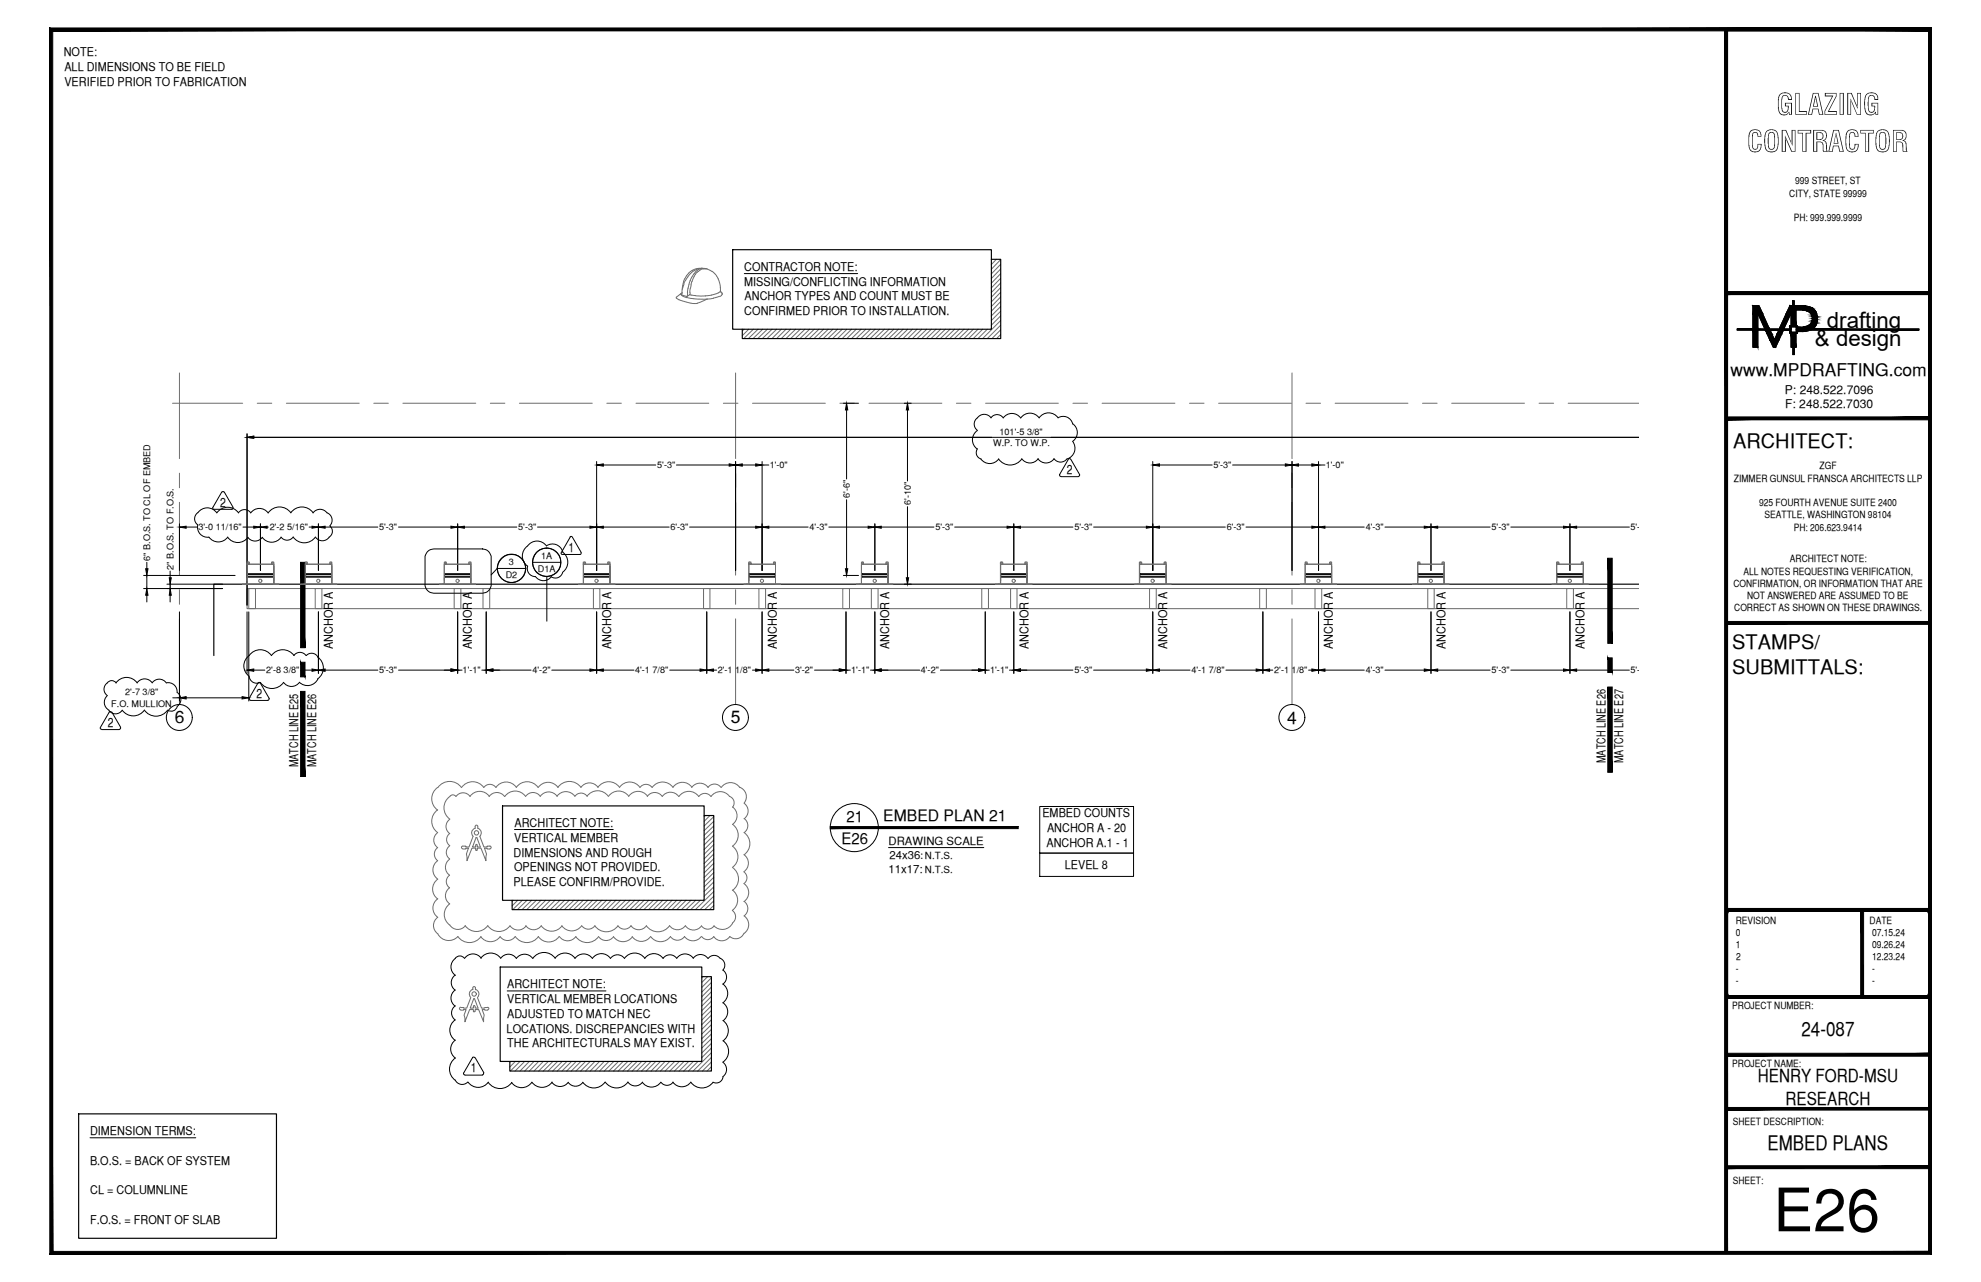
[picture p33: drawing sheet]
<svg xmlns="http://www.w3.org/2000/svg" width="432mm" height="279mm" viewBox="0 0 432 279" stroke-linecap="round" stroke-linejoin="round" font-family="sans-serif">
<defs><g id="words">
<text font-size="13.1" x="386.5" y="268.4">E26</text>
<g font-size="6.3">
<text x="387.2" y="25">GLAZING</text>
<text x="380.8" y="33.1">CONTRACTOR</text>
</g>
<g font-size="4.9">
<text x="398.2" y="71.5">drafting</text>
<text x="395.6" y="75.5">&amp; design</text>
</g>
<g font-size="4.4">
<text x="377.8" y="97.5">ARCHITECT:</text>
<text x="377.6" y="141.5">STAMPS/</text>
<text x="377.6" y="146.9">SUBMITTALS:</text>
<text x="392.7" y="225.8">24-087</text>
<text x="385.3" y="250.7">EMBED PLANS</text>
</g>
<g font-size="3.9">
<text x="383.2" y="235.9">HENRY FORD-MSU</text>
<text x="389.2" y="240.7">RESEARCH</text>
</g>
<g font-size="3.8">
<text x="377.2" y="82">www.MPDRAFTING.com</text>
<text x="38.1" y="157.7">6</text>
<text x="159.3" y="157.7">5</text>
<text x="280.5" y="157.7">4</text>
</g>
<g font-size="3.4">
<text x="184.5" y="179.1">21</text>
<text x="192.5" y="178.9">EMBED PLAN 21</text>
<text x="183.5" y="183.9">E26</text>
</g>
<g font-size="2.8">
<text x="232.5" y="103.3">2</text>
<text x="48" y="110.4">2</text>
<text x="123.9" y="120.3">1</text>
<text x="55.9" y="152">2</text>
<text x="23.5" y="158.4">2</text>
<text x="102.6" y="233.7">1</text>
</g>
<g font-size="2.6">
<text x="13.9" y="12.3">NOTE:</text>
<text x="14" y="15.5">ALL DIMENSIONS TO BE FIELD</text>
<text x="14" y="18.7">VERIFIED PRIOR TO FABRICATION</text>
<text x="162.2" y="59">CONTRACTOR NOTE:</text>
<text x="162.2" y="62.2">MISSING/CONFLICTING INFORMATION</text>
<text x="162.3" y="65.5">ANCHOR TYPES AND COUNT MUST BE</text>
<text x="162.2" y="68.7">CONFIRMED PRIOR TO INSTALLATION.</text>
<text x="389.1" y="85.8">P: 248.522.7096</text>
<text x="389.1" y="89">F: 248.522.7030</text>
<text x="72.6" y="141.4" transform="rotate(-90 72.6 141.4)">ANCHOR A</text>
<text x="102.9" y="141.4" transform="rotate(-90 102.9 141.4)">ANCHOR A</text>
<text x="133.2" y="141.4" transform="rotate(-90 133.2 141.4)">ANCHOR A</text>
<text x="169.3" y="141.4" transform="rotate(-90 169.3 141.4)">ANCHOR A</text>
<text x="193.8" y="141.4" transform="rotate(-90 193.8 141.4)">ANCHOR A</text>
<text x="224.2" y="141.4" transform="rotate(-90 224.2 141.4)">ANCHOR A</text>
<text x="254.4" y="141.4" transform="rotate(-90 254.4 141.4)">ANCHOR A</text>
<text x="290.5" y="141.4" transform="rotate(-90 290.5 141.4)">ANCHOR A</text>
<text x="315.1" y="141.4" transform="rotate(-90 315.1 141.4)">ANCHOR A</text>
<text x="345.4" y="141.4" transform="rotate(-90 345.4 141.4)">ANCHOR A</text>
<text x="65" y="167.2" transform="rotate(-90 65 167.2)">MATCH LINE E25</text>
<text x="68.9" y="167.2" transform="rotate(-90 68.9 167.2)">MATCH LINE E26</text>
<text x="349.9" y="166.3" transform="rotate(-90 349.9 166.3)">MATCH LINE E26</text>
<text x="353.8" y="166.3" transform="rotate(-90 353.8 166.3)">MATCH LINE E27</text>
<text x="227.2" y="178.1">EMBED COUNTS</text>
<text x="112.1" y="183.5">VERTICAL MEMBER</text>
<text x="112.1" y="180.2">ARCHITECT NOTE:</text>
<text x="228.1" y="184.6">ANCHOR A.1 - 1</text>
<text x="228.2" y="181.4">ANCHOR A - 20</text>
<text x="112" y="186.7">DIMENSIONS AND ROUGH</text>
<text x="112.1" y="189.9">OPENINGS NOT PROVIDED.</text>
<text x="232.1" y="189.4">LEVEL 8</text>
<text x="112" y="193.2">PLEASE CONFIRM/PROVIDE.</text>
<text x="110.6" y="215.3">ARCHITECT NOTE:</text>
<text x="110.6" y="218.6">VERTICAL MEMBER LOCATIONS</text>
<text x="110.6" y="221.8">ADJUSTED TO MATCH NEC</text>
<text x="110.4" y="225">LOCATIONS. DISCREPANCIES WITH</text>
<text x="110.6" y="228.3">THE ARCHITECTURALS MAY EXIST.</text>
<text x="19.6" y="247.3">DIMENSION TERMS:</text>
<text x="19.6" y="253.8">B.O.S. = BACK OF SYSTEM</text>
<text x="19.7" y="260.2">CL = COLUMNLINE</text>
<text x="19.6" y="266.7">F.O.S. = FRONT OF SLAB</text>
</g>
<g font-size="2.5">
<text x="193.7" y="184.1">DRAWING SCALE</text>
<text x="193.7" y="190.2">11x17:</text>
<text x="193.9" y="187.1">24x36:</text>
</g>
<g font-size="2.2">
<text x="391.3" y="40.2">999 STREET, ST</text>
<text x="390" y="42.9">CITY, STATE 99999</text>
<text x="391" y="48.2">PH: 999.999.9999</text>
<text x="378" y="105">ZIMMER GUNSUL FRANSCA ARCHITECTS LLP</text>
<text x="396.6" y="102.3">ZGF</text>
<text x="383.4" y="110.3">925 FOURTH AVENUE SUITE 2400</text>
<text x="384.6" y="113">SEATTLE, WASHINGTON 98104</text>
<text x="391" y="115.6">PH: 206.623.9414</text>
<text x="380" y="125.2">ALL NOTES REQUESTING VERIFICATION,</text>
<text x="390.1" y="122.6">ARCHITECT NOTE:</text>
<text x="377.8" y="127.9">CONFIRMATION, OR INFORMATION THAT ARE</text>
<text x="380.8" y="130.6">NOT ANSWERED ARE ASSUMED TO BE</text>
<text x="378" y="133.2">CORRECT AS SHOWN ON THESE DRAWINGS.</text>
<text x="378.3" y="201.3">REVISION</text>
<text x="378.4" y="204">0</text>
<text x="407.5" y="201.3">DATE</text>
<text x="408" y="204">07.15.24</text>
<text x="378.3" y="206.6">1</text>
<text x="378.5" y="209.2">2</text>
<text x="408" y="206.6">09.26.24</text>
<text x="408" y="209.2">12.23.24</text>
<text x="378.4" y="211.9">-</text>
<text x="378.4" y="214.5">-</text>
<text x="408" y="211.9">-</text>
<text x="408" y="214.5">-</text>
<text x="377.6" y="219.9">PROJECT NUMBER:</text>
<text x="377.6" y="232.5">PROJECT NAME:</text>
<text x="377.7" y="245.2">SHEET DESCRIPTION:</text>
<text x="377.7" y="257.9">SHEET:</text>
</g>
<g font-size="2.1">
<text x="201.6" y="187.3">N.T.S.</text>
<text x="201.6" y="190.2">N.T.S.</text>
</g>
<g font-size="2">
<text x="217.9" y="94.8">101'-5 3/8&quot;</text>
<text x="216.5" y="97.2">W.P. TO W.P.</text>
<text x="143.3" y="102">5'-3&quot;</text>
<text x="167.8" y="102">1'-0&quot;</text>
<text x="264.5" y="102">5'-3&quot;</text>
<text x="289" y="102">1'-0&quot;</text>
<text x="185.2" y="108.6" transform="rotate(-90 185.2 108.6)">6'-6&quot;</text>
<text x="198.5" y="110.1" transform="rotate(-90 198.5 110.1)">6'-10&quot;</text>
<text x="43.2" y="115.6">3'-0 11/16&quot;</text>
<text x="58.8" y="115.6">2'-2 5/16&quot;</text>
<text x="82.6" y="115.6">5'-3&quot;</text>
<text x="113" y="115.6">5'-3&quot;</text>
<text x="146.1" y="115.6">6'-3&quot;</text>
<text x="176.5" y="115.6">4'-3&quot;</text>
<text x="203.9" y="115.6">5'-3&quot;</text>
<text x="234.2" y="115.6">5'-3&quot;</text>
<text x="267.4" y="115.6">6'-3&quot;</text>
<text x="297.7" y="115.6">4'-3&quot;</text>
<text x="325.1" y="115.6">5'-3&quot;</text>
<text x="355.4" y="115.6">5'-3&quot;</text>
<text x="32.7" y="122.2" transform="rotate(-90 32.7 122.2)">6&quot; B.O.S. TO CL OF EMBED</text>
<text x="37.8" y="124.1" transform="rotate(-90 37.8 124.1)">2&quot; B.O.S. TO F.O.S.</text>
<text x="110.9" y="123.1">3</text>
<text x="117.2" y="124.7">D1A</text>
<text x="118" y="121.7">1A</text>
<text x="110.2" y="126">D2</text>
<text x="58" y="146.7">2'-8 3/8&quot;</text>
<text x="82.6" y="146.7">5'-3&quot;</text>
<text x="100.8" y="146.7">1'-1&quot;</text>
<text x="116.1" y="146.7">4'-2&quot;</text>
<text x="138.4" y="146.7">4'-1 7/8&quot;</text>
<text x="156.5" y="146.7">2'-1 1/8&quot;</text>
<text x="173.3" y="146.7">3'-2&quot;</text>
<text x="185.5" y="146.7">1'-1&quot;</text>
<text x="200.7" y="146.7">4'-2&quot;</text>
<text x="215.8" y="146.7">1'-1&quot;</text>
<text x="234.2" y="146.7">5'-3&quot;</text>
<text x="259.7" y="146.7">4'-1 7/8&quot;</text>
<text x="277.7" y="146.7">2'-1 1/8&quot;</text>
<text x="297.7" y="146.7">4'-3&quot;</text>
<text x="325.1" y="146.7">5'-3&quot;</text>
<text x="355.4" y="146.7">5'-3&quot;</text>
<text x="24.3" y="154">F.O. MULLION</text>
<text x="27.3" y="151.6">2'-7 3/8&quot;</text>
</g>
</g></defs>
<!-- layer: GRID LINES -->
<g fill="none" stroke="#6c6c6c" stroke-width=".22">
<path d="M37.6 87.9h15.3M39.1 81.3v18.6M56.1 87.9h3.1M62.4 87.9h15.9M81.5 87.9h3.1M87.8 87.9h15.9M106.9 87.9h3.1M113.2 87.9h15.9M132.3 87.9h3.1M138.6 87.9h15.9M157.7 87.9h3.1M160.3 81.3v18.6"/>
<path d="M164 87.9h15.9M183.1 87.9h3.1M189.4 87.9h15.9M208.5 87.9h3.1M214.8 87.9h15.9M233.9 87.9h3.1M240.2 87.9h15.9M259.3 87.9h3.1M265.6 87.9h15.9M281.6 81.3v18.6M284.7 87.9h3.1M291 87.9h15.9"/>
<path d="M310.1 87.9h3.1M316.4 87.9h15.9M335.5 87.9h3.1M341.8 87.9h15.5M39.1 103.1v3.2M39.1 109.5v15.8M160.3 103.1v3.2M160.3 109.5v15.8M281.6 103.1v3.2M281.6 109.5v15.8M39.1 128.5v3.2M39.1 134.9v18.6"/>
<path d="M160.3 128.5v3.2M160.3 134.9v18.6M281.6 128.5v3.2M281.6 134.9v18.6"/>
</g>
<!-- layer: HEAVY_2 -->
<path d="M159.7 54.4h56.4v17.4h-56.4zM216.1 56.5h2v17.3h-56.3v-2M357.3 127.3h-310.7v15.6M109.5 175.6h44v20.6h-44zM153.5 177.7h2.1v20.5h-44v-2M109 210.8h44v20.5h-44zM153 212.9h2.1v20.5h-44v-2.1M17.1 242.8h43.2v27.1h-43.2z" fill="none" stroke="#000" stroke-width=".25"/>
<!-- layer: SURROUNDING CONDITIONS -->
<g fill="none" stroke="#6c6c6c" stroke-width=".22">
<path d="M53.4 127.3h.4v-4.8h.6v.4h-.6h5.9h-.5v-.4h.5v4.8h1.1h-8h1M53.9 125.9v.7M54.1 122.7h.1M54.2 128.3h1.5v4.4h-1.5zM59.4 122.7h.1M59.7 123.3v4h-5.8v-4.3h5.8v4.3M59.7 125.9v.7M66 127.3h.5v-4.8h.5v.4h-.5h5.8h-.4v-.4h.4v4.8h1.1h-7.9h1M66.5 125.9v.7M66.7 122.7h.1M68.7 128.3h1.5v4.4h-1.5zM72.1 122.7h.1"/>
<path d="M72.3 123.3v4h-5.8v-4.3h5.8v4.3M72.3 125.9v.7M96.4 127.3h.4v-4.8h.5v.4h-.5h5.9h-.5v-.4h.5v4.8h1h-7.9h1M96.8 125.9v.7M97.1 122.7h.1M99 128.3h1.5v4.4h-1.5zM102.4 122.7h.1M102.6 123.3v4h-5.8v-4.3h5.8v4.3M102.6 125.9v.7M105.3 128.3h1.4v4.4h-1.4zM126.7 127.3h.4v-4.8h.5v.4h-.5h5.9h-.5v-.4h.5v4.8h1h-7.9h1M127.2 125.9v.7"/>
<path d="M127.4 122.7h.1M129.3 128.3h1.4v4.4h-1.4zM132.7 122.7h.1M133 123.3v4h-5.8v-4.3h5.8v4.3M133 125.9v.7M153.4 128.3h1.3v4.4h-1.3zM162.8 127.3h.4v-4.8h.5v.4h-.5h5.8h-.4v-.4h.4v4.8h1.1h-7.9h1M163.3 125.9v.7M163.4 122.7h.1M165.4 128.3h1.5v4.4h-1.5zM168.8 122.7h.1M169 123.3v4h-5.7v-4.3h5.7v4.3"/>
<path d="M169 125.9v.7M183.7 128.3h1.5v4.4h-1.5zM187.3 127.3h.5v-4.8h.4v.4h-.4h5.8h-.5v-.4h.5v4.8h1h-7.9h1.1M187.8 125.9v.7M188 122.7h.1M189.9 128.3h1.5v4.4h-1.5zM193.4 122.7h.1M193.5 123.3v4h-5.7v-4.3h5.7v4.3M193.5 125.9v.7M214 128.3h1.5v4.4h-1.5zM217.6 127.3h.5v-4.8h.5v.4h-.5h5.8h-.5v-.4h.5v4.8h1.1h-8h1.1M218.1 125.9v.7"/>
<path d="M218.3 122.7h.1M220.3 128.3h1.4v4.4h-1.4zM223.6 122.7h.1M223.8 123.3v4h-5.7v-4.3h5.7v4.3M223.8 125.9v.7M247.9 127.3h.4v-4.8h.6v.4h-.6h5.9h-.5v-.4h.5v4.8h1.1h-8h1M248.4 125.9v.7M248.6 122.7h.1M250.6 128.3h1.4v4.4h-1.4zM254 122.7h.1M254.2 123.3v4h-5.8v-4.3h5.8v4.3M254.2 125.9v.7"/>
<path d="M274.6 128.3h1.4v4.4h-1.4zM284 127.3h.5v-4.8h.4v.4h-.4h5.8h-.5v-.4h.5v4.8h1h-7.9h1.1M284.5 125.9v.7M284.7 122.7h.1M286.6 128.3h1.5v4.4h-1.5zM290.1 122.7h.1M290.3 123.3v4h-5.8v-4.3h5.8v4.3M290.3 125.9v.7M308.5 127.3h.5v-4.8h.5v.4h-.5h5.8h-.5v-.4h.5v4.8h1h-7.9h1.1M309.1 125.9v.7M309.2 122.7h.1M311.2 128.3h1.4v4.4h-1.4z"/>
<path d="M314.6 122.7h.1M314.8 123.3v4h-5.7v-4.3h5.7v4.3M314.8 125.9v.7M338.8 127.3h.5v-4.8h.5v.4h-.5h5.8h-.4v-.4h.4v4.8h1.1h-7.9h1M339.3 125.9v.7M339.5 122.7h.1M341.5 128.3h1.5v4.4h-1.5zM344.9 122.7h.1M345.1 123.3v4h-5.8v-4.3h5.8v4.3M345.1 125.9v.7M357.3 128.3h-303.5v4.4h303.5M95.4 176.5a3 3 0 0 0 0 4.9 2.03 2.03 0 0 0 0 3.3 1.76 1.76 0 0 0 0 2.9 2.45 2.45 0 0 0 0 4 2.68 2.68 0 0 0 0 4.3"/>
<path d="M95.4 171.6a3 3 0 0 0 0 5M98 178.6a1.87 1.87 0 0 0 0 3.1M99.4 173.6l-.7-.4a3 3 0 0 0-.6 5.3M106.6 173.6a2.06 2.06 0 0 1 3.4 0M106.7 173.6a2.57 2.57 0 0 0-4.3 0 1.87 1.87 0 0 0-3 0M108.1 171.6a1.62 1.62 0 0 0-2.7 0 2.95 2.95 0 0 0-4.8 0 3.2 3.2 0 0 0-5.2 0M108.1 171.6a2.68 2.68 0 0 1 4.4 0 2.89 2.89 0 0 1 4.8 0M110 173.6a2.76 2.76 0 0 1 4.6 0M114.6 173.5a1.93 1.93 0 0 1 3.2 .1 2.25 2.25 0 0 1 3.6 0M117.3 171.6a2.64 2.64 0 0 1 4.3 0M121.4 173.5a2.38 2.38 0 0 1 3.9 0M125.3 173.5a1.62 1.62 0 0 1 2.7 0"/>
<path d="M128 173.5a2.83 2.83 0 0 1 4.6 0M130.3 171.6a2.25 2.25 0 0 0-3.7 0 3.1 3.1 0 0 0-5 0M139.5 171.6a2.7 2.7 0 0 0-4.5 0 2.9 2.9 0 0 0-4.7 0M139.5 171.6a1.62 1.62 0 0 1 2.6 0M141.1 173.6a2 2 0 0 1 3.3 0M141.2 173.5a2.51 2.51 0 0 0-4.2 0 2.7 2.7 0 0 0-4.4 .1M142.2 171.6a2.76 2.76 0 0 1 4.5 0M144.4 173.6a2.19 2.19 0 0 1 3.5 0M146.7 171.6a2.51 2.51 0 0 1 4.1 0M148 173.6a2.63 2.63 0 0 1 4.3 0 1.62 1.62 0 0 1 2.7 0M150.8 171.6a2.19 2.19 0 0 1 3.6 0M154.3 171.6a1.75 1.75 0 0 1 2.9 0"/>
<path d="M155 173.6a2.46 2.46 0 0 1 4 0 1.49 1.49 0 0 1 .7 2.3M157.2 171.6a2.44 2.44 0 0 1 4 0M159.7 175.9a2.31 2.31 0 0 1 0 3.8 2.88 2.88 0 0 1-.1 4.7 2.83 2.83 0 0 1 0 4.6M161.2 171.6a2.19 2.19 0 0 1 1 3.4M162.2 175.1a2.06 2.06 0 0 1 0 3.3M162.2 178.4a1.87 1.87 0 0 1 0 3.1M95.4 195.9a2.44 2.44 0 0 0 0 4M95.4 199.9a2.19 2.19 0 0 0 0 3.6M98 187.3a2.13 2.13 0 0 0 0 3.5 1.67 1.67 0 0 0 0 2.7 2.12 2.12 0 0 0 0 3.5M98 184.3a1.75 1.75 0 0 0 0 2.9M98 181.6a1.62 1.62 0 0 0 0 2.7M98 197a2.83 2.83 0 0 0 0 4.6 2.07 2.07 0 0 0 3.4 .2"/>
<path d="M159.6 194a2.72 2.72 0 0 1 0 4.4 1.68 1.68 0 0 1 0 2.8M159.7 189.1a3 3 0 0 1 0 4.9M162.2 190a1.59 1.59 0 0 1 0 2.6 2.38 2.38 0 0 1 0 3.9M162.2 196.4a1.94 1.94 0 0 1 0 3.2M162.2 181.4a2.93 2.93 0 0 1 0 4.9 2.25 2.25 0 0 1 0 3.7M162.2 199.6a2.32 2.32 0 0 1 0 3.8M95.4 203.5a2.7 2.7 0 0 0 4.4 .6 3.1 3.1 0 0 0 5.1 0M101.4 201.7a3 3 0 0 0 4.9 0 2.94 2.94 0 0 0 4.9 .1M111.2 201.8a2.13 2.13 0 0 0 3.5 0M114.6 201.7a2.06 2.06 0 0 0 3.4 0M117.3 204.1a2.76 2.76 0 0 0 4.6 0M117.4 204.1a3.1 3.1 0 0 1-5.1 0 2.01 2.01 0 0 1-3.3 0 2.57 2.57 0 0 1-4.2 0"/>
<path d="M118 201.8a2.76 2.76 0 0 0 4.5 0M121.9 204.1a2.19 2.19 0 0 0 3.6 0M129.7 201.8a3.1 3.1 0 0 0 5 0M129.7 201.8a1.78 1.78 0 0 1-2.9 0 2.64 2.64 0 0 1-4.3 0M133.7 204.2a2.51 2.51 0 0 0 4.1 0M133.8 204.1a2.03 2.03 0 0 1-3.3 0 3 3 0 0 1-5 0M137.8 204.1a2.44 2.44 0 0 0 4 0M140.9 201.8a3.1 3.1 0 0 0 5 0M140.9 201.7a2.06 2.06 0 0 1-3.4 .1 1.75 1.75 0 0 1-2.8 0M141.8 204.1a2.64 2.64 0 0 0 4.3 0 1.86 1.86 0 0 0 3.1 0M145.9 201.7a2.13 2.13 0 0 0 3.5 0M149.2 204.1a2.25 2.25 0 0 0 3.7 0"/>
<path d="M152.9 204.1a1.62 1.62 0 0 0 2.7 0M155.6 204.1a2.13 2.13 0 0 0 3.5 0M159.7 201.2a2.49 2.49 0 0 1-4 .6 1.67 1.67 0 0 1-2.8 0 2.13 2.13 0 0 1-3.5 0M162.2 203.4a1.94 1.94 0 0 1-3.1 .7"/>
<circle cx="56.7" cy="126.6" r=".35"/>
<circle cx="69.4" cy="126.6" r=".35"/>
<circle cx="99.7" cy="126.6" r=".35"/>
<circle cx="130" cy="126.6" r=".35"/>
<circle cx="166.1" cy="126.6" r=".35"/>
<circle cx="190.7" cy="126.6" r=".35"/>
<circle cx="220.9" cy="126.6" r=".35"/>
<circle cx="251.2" cy="126.6" r=".35"/>
<circle cx="287.4" cy="126.6" r=".35"/>
<circle cx="311.9" cy="126.6" r=".35"/>
<circle cx="342.2" cy="126.6" r=".35"/>
</g>
<!-- layer: DIM -->
<g fill="none" stroke="#000" stroke-width=".22">
<path d="M53.8 94.6v37.3M55.3 95.3h302M183.8 87.9h3.3M184.5 89.3v15.1M197.1 87.9h1.5M197.8 89.3v15.5M39.1 114.2v10.1M40.6 114.9h2.3M53 114.9h2.3M56.8 114.2v10.1M58.2 114.9h.3M67.4 114.9h.6"/>
<path d="M69.4 114.2v10.1M70.9 114.9h11.5M86.9 114.9h11.4M99.8 114.2v10.1M101.2 114.9h11.4M117.2 114.9h11.4M130 100.6v23.7M131.5 101.3h11.4M131.5 114.9h14.4M147.4 101.3h11.5M150.3 114.9h14.4M160.3 100.6v23.7"/>
<path d="M161.8 101.3h2.9M166.1 100.6v23.7M166.1 101.3h1.5M167.6 114.9h8.5M180.7 114.9h8.5M184.5 108.9v15.1M190.7 114.2v10.1M192.1 114.9h11.5M197.8 110.4v15.5M208.1 114.9h11.4M221 114.2v10.1M222.4 114.9h11.5"/>
<path d="M238.4 114.9h11.5M251.3 100.6v23.7M252.7 101.3h11.5M252.7 114.9h14.4M268.7 101.3h11.5M271.6 114.9h14.3M281.6 100.6v23.7M283 101.3h2.9M287.4 100.6v23.7M287.4 101.3h1.4M288.8 114.9h8.6M301.9 114.9h8.6"/>
<path d="M311.9 114.2v10.1M313.4 114.9h11.4M329.3 114.9h11.5M342.2 114.2v10.1M343.7 114.9h11.5M31.3 128.3h17.2M31.3 125.4h19.9M32 122.6v1.4M32 125.4v2.9M32 129.7v1.5M36.4 127.3h12.1M37.1 124.5v1.4"/>
<path d="M37.1 127.3v1M37.1 129.7v1.5M39.1 133.3v19.5M53.8 133.3v13.4M54.2 133.3v19.5M69.4 133.3v13.4M99.8 133.3v13.4M106 133.3v13.4M130 133.3v13.4M154.1 133.3v13.4M166.1 133.3v13.4M183.8 125.4h3.3"/>
<path d="M184.4 133.3v13.4M190.7 133.3v13.4M197.1 127.3h1.5M214.8 133.3v13.4M221 133.3v13.4M251.3 133.3v13.4M275.3 133.3v13.4M287.4 133.3v13.4M311.9 133.3v13.4M342.2 133.3v13.4M37.7 152.1h1.4M40.6 152.1h12.2"/>
<path d="M55.3 146h2.4M65.5 146h2.5M70.9 146h11.5M86.9 146h11.4M99.8 146h.9M105 146h1M107.4 146h8.4M120.3 146h8.3M131.5 146h6.7M146 146h6.6M155.5 146h.7M164 146h.7"/>
<path d="M167.6 146h5.4M177.5 146h5.4M184.4 146h1M189.7 146h1M192.1 146h8.4M205 146h8.3M214.8 146h.8M220 146h1M222.4 146h11.5M238.4 146h11.5M252.7 146h6.7M267.2 146h6.6"/>
<path d="M276.7 146h.7M285.2 146h.7M288.8 146h8.6M301.9 146h8.6M313.4 146h11.4M329.3 146h11.5M343.7 146h11.5"/>
</g>
<g fill="#000" stroke="#000" stroke-width=".22">
<path d="M53.8 95.3l1.5-.2v.4zM184.5 87.9l.3 1.4h-.5zM197.8 87.9l.3 1.4h-.6zM39.1 114.9l1.5-.2v.4zM55.3 114.7l1.5 .2-1.5 .2zM56.8 114.9l1.4-.2v.4zM68 114.7l1.4 .2-1.4 .2zM69.4 114.9l1.5-.2v.4zM98.3 114.7l1.5 .2-1.5 .2zM99.8 114.9l1.4-.2v.4zM128.6 114.7l1.4 .2-1.4 .2zM130 101.3l1.5-.2v.5z"/>
<path d="M130 114.9l1.5-.2v.4zM158.9 101.1l1.4 .2-1.4 .3zM160.3 101.3l1.5-.2v.5zM164.7 101.1l1.4 .2-1.4 .3zM164.7 114.7l1.4 .2-1.4 .2zM166.1 114.9l1.5-.2v.4zM189.2 114.7l1.5 .2-1.5 .2zM190.7 114.9l1.4-.2v.4zM219.5 114.7l1.5 .2-1.5 .2zM221 114.9l1.4-.2v.4zM249.9 114.7l1.4 .2-1.4 .2zM251.3 101.3l1.4-.2v.5z"/>
<path d="M251.3 114.9l1.4-.2v.4zM280.2 101.1l1.4 .2-1.4 .3zM281.6 101.3l1.4-.2v.5zM285.9 101.1l1.5 .2-1.5 .3zM285.9 114.7l1.5 .2-1.5 .2zM287.4 114.9l1.4-.2v.4zM310.5 114.7l1.4 .2-1.4 .2zM311.9 114.9l1.5-.2v.4zM340.8 114.7l1.4 .2-1.4 .2zM342.2 114.9l1.5-.2v.4zM32 128.3l.3 1.4h-.6zM31.7 124h.6l-.3 1.4z"/>
<path d="M37.1 128.3l.2 1.4h-.4zM36.9 125.9h.4l-.2 1.4zM184.3 124h.5l-.3 1.4zM197.5 125.9h.6l-.3 1.4zM39.1 152.1l1.5-.3v.5zM52.8 151.8l1.4 .3-1.4 .2zM53.8 146l1.5-.2v.5zM68 145.8l1.4 .2-1.4 .3zM69.4 146l1.5-.2v.5zM98.3 145.8l1.5 .2-1.5 .3zM106 146l1.4-.2v.5zM128.6 145.8l1.4 .2-1.4 .3z"/>
<path d="M130 146l1.5-.2v.5zM152.6 145.8l1.5 .2-1.5 .3zM154.1 146l1.4-.2v.5zM164.7 145.8l1.4 .2-1.4 .3zM166.1 146l1.5-.2v.5zM182.9 145.8l1.5 .2-1.5 .3zM190.7 146l1.4-.2v.5zM213.3 145.8l1.5 .2-1.5 .3zM221 146l1.4-.2v.5zM249.9 145.8l1.4 .2-1.4 .3zM251.3 146l1.4-.2v.5zM273.8 145.8l1.5 .2-1.5 .3z"/>
<path d="M275.3 146l1.4-.2v.5zM285.9 145.8l1.5 .2-1.5 .3zM287.4 146l1.4-.2v.5zM310.5 145.8l1.4 .2-1.4 .3zM311.9 146l1.5-.2v.5zM340.8 145.8l1.4 .2-1.4 .3zM342.2 146l1.5-.2v.5z"/>
</g>
<!-- layer: GRID LINES -->
<g fill="none" stroke="#000" stroke-width=".22">
<circle cx="39.1" cy="156.4" r="2.83"/>
<circle cx="160.3" cy="156.4" r="2.83"/>
<circle cx="281.6" cy="156.4" r="2.83"/>
</g>
<!-- layer: SYMBOLS -->
<path d="M181 180.1v.5l40.9-.5zM181 180.6l40.9-.5v.5z" fill="#000" stroke="#000" stroke-width=".22"/>
<g fill="none" stroke="#000" stroke-width=".22">
<path d="M93.1 120.3l.5-.4 1-.3h10.6a1.93 1.93 0 0 1 1.9 2v5.8a1.93 1.93 0 0 1-1.9 1.9h-10.6a1.93 1.93 0 0 1-2-1.9v-6.2zM108.4 123.9h6.2M108.4 123.9l-1.3 1.4M116.1 122.6h6.1M119.2 125.6v9.8"/>
<circle cx="111.5" cy="123.9" r="3.1"/>
<circle cx="119.2" cy="122.5" r="3.1"/>
<circle cx="186.2" cy="180.4" r="5.2"/>
</g>
<!-- layer: MEDIUM_2 -->
<path d="M65.5 169.2h1M350.5 168.3h.9M193.7 184.7h20.7" fill="none" stroke="#000" stroke-width=".22"/>
<!-- layer: NOTES -->
<path d="M162.2 59.6h24.7M226.6 175.8h20.5v10.1h-20.5zM112.1 180.8h21.6M226.6 185.9h20.5v5.1h-20.5zM110.6 216h21.5M19.6 248h23.1" fill="none" stroke="#000" stroke-width=".22"/>
<!-- layer: LIGHT_1 -->
<g fill="none" stroke="#6c6c6c" stroke-width=".22">
<path d="M150.2 59.5l-.9 1.3M150.6 59.6l-.7 .7M150.9 58.9l-.8 .6M151.2 59l-.7 .6M151.6 59.7l-.3 .5M151.9 59.4l-.3 .4M151.9 58.7l-.6 .3M152.2 59.2l-.3 .2M152.5 58.5l-.6 .2M152.5 58.5h1M152.5 58.5l-1.7 .4M152.6 58.9l-.4 .3"/>
<path d="M152.7 58.6l-.9 .5-1 1.3M153.1 58.4l-.4 .1M153.4 58.6l-.8 .2M153.6 58.5l.8 .2M153.8 58.6h-.4M153.9 58.6h.3M154.4 58.8a3.7 3.7 0 0 1 2.4 2.8M216.2 56.5l-.1 .1M217.2 56.5l-1.1 1.2M218.1 56.6l-2 2.1M218.1 57.6l-2 2.1M218.1 58.6l-2 2.1"/>
<path d="M218.1 59.6l-2 2.1M147.4 64.7l.1 .3M147.5 65l.5 .3M148 65.3l2.6 .8M148.4 64.2l.3 .2M148.4 64l.1 .2M148.7 64.5l1 .4M148.7 63.8l-1.3 1M148.8 62.3l-.1 1.5M149.1 61.9l-.4 1.2M149.2 60.7l-.4 1.6M149.4 61.1l-.3 .7"/>
<path d="M149.7 64.8l2 .4h2.5M149.9 64.3l-.2 .3M149.9 63.7v.5M149.9 60.4l-.5 .7M150 62.8l-.2 .9M150.2 62l-.2 .8M150.3 64.2l1.3 .2M150.4 63.8v.3l-.7 .5-1.2-.3 .2-.4M150.4 62.9v.9M150.5 61.1l-.3 .9M150.7 62.1l-.2 .7M150.7 66.1h1.3"/>
<path d="M150.8 60.4l-.4 .8M151.3 60.2l-.7 1.9M151.6 64.5h2.2M154.1 65.2l-2.1 .9M155.1 64.3l-1.4 .2M155.5 65l-1.3 .2M156.8 64.6l-1.3 .4M156.8 61.6l.2 1M156.9 63.6l-.7 .4-1.1 .3M157 62.6v.8M157 63.3l.4 .6M157.1 63.5l-.2 .2"/>
<path d="M157.4 63.9h.1M157.4 64v.1M157.4 64.2l-.5 .5M162.2 71.8l-.4 .3M163.2 71.8l-1.4 1.4M164.2 71.8l-2.1 2M165.2 71.8l-2.1 2M166.2 71.8l-2.1 2M167.3 71.8l-2.1 2M168.3 71.8l-2.1 2M169.3 71.8l-2.1 2M170.3 71.8l-2 2"/>
<path d="M171.3 71.8l-2 2M172.3 71.8l-2 2M173.4 71.8l-2.1 2M174.4 71.8l-2.1 2M175.5 71.8l-2.1 2M176.5 71.8l-2.1 2M177.5 71.8l-2.1 2M178.5 71.8l-2.1 2M179.5 71.8l-2.1 2M180.5 71.8l-2.1 2M181.5 71.8l-2 2M182.6 71.8l-2.1 2"/>
<path d="M183.6 71.8l-2.1 2M184.6 71.8l-2 2M185.6 71.8l-2 2M186.6 71.8l-2 2M187.7 71.8l-2.1 2M188.7 71.8l-2.1 2M189.7 71.8l-2.1 2M190.8 71.8l-2.1 2M191.8 71.8l-2.1 2M192.8 71.8l-2.1 2M193.8 71.8l-2.1 2M194.8 71.8l-2.1 2"/>
<path d="M195.8 71.8l-2.1 2M196.8 71.8l-2 2M197.9 71.8l-2.1 2M198.9 71.8l-2.1 2M199.9 71.8l-2 2M200.9 71.8l-2 2M202 71.8l-2.1 2M203 71.8l-2.1 2M204 71.8l-2.1 2M205 71.8l-2.1 2M206.1 71.8l-2.1 2M207.1 71.8l-2.1 2"/>
<path d="M208.1 71.8l-2.1 2M209.1 71.8l-2.1 2M210.1 71.8l-2.1 2M211.1 71.8l-2.1 2M212.2 71.8l-2.1 2M213.2 71.8l-2.1 2M214.2 71.8l-2 2M215.2 71.8l-2 2M218.1 60.6l-2 2.1M218.1 61.7l-2 2.1M218.1 62.7l-2 2.1M218.1 63.7l-2 2.1"/>
<path d="M218.1 64.7l-2 2.1M218.1 65.7l-2 2.1M218.1 66.8l-2 2M218.1 67.8l-2 2M218.1 68.8l-2 2.1M218.1 69.8l-3.9 4M218.1 70.9l-2.9 2.9M218.1 71.9l-1.9 1.9M218.1 72.9l-.9 .9M153.7 177.7l-.2 .3M154.7 177.7l-1.2 1.3M155.6 178l-2.1 2"/>
<path d="M155.6 179l-2.1 2M100.9 184.4l-.3 .3 .3 .3M100.9 185l1.2-.2-.4 1.3 .1 1.5 1.1-2.8h.8v.4l.2 .2 .1-.6h.8l1.1 2.8 .1-1.5-.4-1.3 1.2 .2M103.1 182.2l-.9 2.4-1.3-.2M103.6 180.1l.3-.3 .2 .3M103.6 180.1v.4a1.05 1.05 0 0 0-.5 1.8M103.7 184.2l.2-.2 .1 .2M103.7 184.2v.4h-.7l.8-2h.1l.8 2h-.7v-.4M104.1 180.1v.4a1.05 1.05 0 0 1 .5 1.8M104.6 182.2l.9 2.4 1.3-.2M106.8 184.4l.3 .3-.3 .3M111.8 196.2l-.2 .2"/>
<path d="M112.8 196.2l-1.2 1.2M113.9 196.2l-2.1 2M114.9 196.2l-2.1 2M115.9 196.2l-2.1 2M116.9 196.2l-2.1 2M117.9 196.2l-2 2M118.9 196.2l-2 2M120 196.2l-2.1 2M121 196.2l-2.1 2M122 196.2l-2 2M123.1 196.2l-2.1 2M124.1 196.2l-2.1 2"/>
<path d="M125.1 196.2l-2.1 2M126.1 196.2l-2.1 2M127.1 196.2l-2.1 2M128.1 196.2l-2.1 2M129.2 196.2l-2.1 2M130.2 196.2l-2.1 2M131.2 196.2l-2.1 2M132.2 196.2l-2 2M133.2 196.2l-2 2M134.2 196.2l-2 2M135.3 196.2l-2.1 2M136.3 196.2l-2.1 2"/>
<path d="M137.4 196.2l-2.1 2M138.4 196.2l-2.1 2M139.4 196.2l-2.1 2M140.4 196.2l-2.1 2M141.4 196.2l-2.1 2M142.4 196.2l-2.1 2M143.4 196.2l-2 2M144.5 196.2l-2.1 2M145.5 196.2l-2.1 2M146.5 196.2l-2 2M147.5 196.2l-2 2M148.5 196.2l-2 2"/>
<path d="M149.5 196.2l-2 2M150.6 196.2l-2.1 2M151.6 196.2l-2.1 2M152.7 196.2l-2.1 2M155.6 180l-2.1 2.1M155.6 181l-2.1 2.1M155.6 182.1l-2.1 2M155.6 183.1l-2.1 2.1M155.6 184.1l-2.1 2.1M155.6 185.1l-2.1 2.1M155.6 186.1l-2.1 2.1M155.6 187.1l-2.1 2.1"/>
<path d="M155.6 188.2l-2.1 2M155.6 189.2l-2.1 2.1M155.6 190.2l-2.1 2.1M155.6 191.2l-2.1 2.1M155.6 192.2l-2.1 2.1M155.6 193.3l-2.1 2M155.6 194.3l-4 3.9M155.6 195.3l-3 2.9M155.6 196.3l-2 1.9M155.6 197.4l-1 .8M100.4 219.5l-.3 .3 .3 .3M102.6 217.4l-.9 2.3-1.2-.1"/>
<path d="M103.1 215.6a1.05 1.05 0 0 0-.5 1.8M103.1 215.3l.2-.3 .3 .3M103.1 215.3v.4M103.2 219.3l.1-.2 .2 .2M103.2 219.3v.4h-.7l.7-2h.2l.8 2h-.6v-.4M103.6 215.3v.4M103.6 215.6a1.05 1.05 0 0 1 .5 1.8M104.1 217.4l.9 2.3 1.3-.1M106.3 219.5l.3 .3-.3 .3M153.2 212.9l-.2 .2M154.2 212.9l-1.2 1.2M155.1 213.1l-2.1 2.1"/>
<path d="M155.1 214.1l-2.1 2.1M155.1 215.1l-2.1 2.1M155.1 216.2l-2.1 2M155.1 217.2l-2.1 2.1M155.1 218.2l-2.1 2.1M155.1 219.2l-2.1 2.1M100.5 220.2l1.1-.2-.4 1.2 .1 1.5 1.1-2.7h.8v.4M103.2 220.4l.1 .1 .2-.1M106.3 220.2l-1.2-.2 .4 1.2-.1 1.5-1.1-2.7h-.7v.4M111.3 231.3l-.2 .2M112.3 231.3l-1.2 1.2M113.3 231.3l-2 2.1"/>
<path d="M114.4 231.3l-2.1 2.1M115.4 231.3l-2.1 2.1M116.4 231.3l-2 2.1M117.4 231.3l-2 2.1M118.4 231.3l-2 2.1M119.5 231.3l-2.1 2.1M120.5 231.3l-2.1 2.1M121.5 231.3l-2.1 2.1M122.6 231.3l-2.1 2.1M123.6 231.3l-2.1 2.1M124.6 231.3l-2.1 2.1M125.6 231.3l-2.1 2.1"/>
<path d="M126.6 231.3l-2.1 2.1M127.6 231.3l-2.1 2.1M128.7 231.3l-2.1 2.1M129.7 231.3l-2.1 2.1M130.7 231.3l-2 2.1M131.7 231.3l-2 2.1M132.7 231.3l-2 2.1M133.8 231.3l-2.1 2.1M134.8 231.3l-2.1 2.1M135.8 231.3l-2.1 2.1M136.8 231.3l-2.1 2.1M137.9 231.3l-2.1 2.1"/>
<path d="M138.9 231.3l-2.1 2.1M139.9 231.3l-2.1 2.1M140.9 231.3l-2.1 2.1M141.9 231.3l-2.1 2.1M142.9 231.3l-2.1 2.1M144 231.3l-2.1 2.1M145 231.3l-2.1 2.1M146 231.3l-2 2.1M147.1 231.3l-2.1 2.1M148.1 231.3l-2.1 2.1M149.1 231.3l-2.1 2.1M150.1 231.3l-2.1 2.1"/>
<path d="M151.1 231.3l-2.1 2.1M152.1 231.3l-2 2.1M155.1 220.2l-2.1 2.1M155.1 221.2l-2.1 2.1M155.1 222.2l-2.1 2.1M155.1 223.3l-2.1 2.1M155.1 224.3l-2.1 2.1M155.1 225.4l-2.1 2M155.1 226.4l-2.1 2M155.1 227.4l-2.1 2.1M155.1 228.4l-2.1 2.1M155.1 229.4l-4 4"/>
<path d="M155.1 230.4l-3 3M155.1 231.5l-2 1.9M155.1 232.5l-1 .9"/>
<circle cx="103.9" cy="181.5" r=".48"/>
<circle cx="103.3" cy="216.6" r=".48"/>
</g>
<!-- layer: MEDIUM_2 -->
<g fill="#000" stroke="#000" stroke-width=".22">
<path d="M65.5 122.6l1 18.6v-18.6zM65.5 122.6l1 18.6h-1z"/>
<path d="M350.5 121.7l.9 18.5v-18.5zM350.5 121.7l.9 18.5h-.9z"/>
<path d="M65.5 144.3l1 3.2v-3.2zM65.5 144.3l1 3.2h-1z"/>
<path d="M65.5 150.7l1 18.5v-18.5zM65.5 150.7l1 18.5h-1z"/>
<path d="M350.5 143.4l.9 3.2v-3.2zM350.5 143.4l.9 3.2h-.9z"/>
<path d="M350.5 149.7l.9 18.6v-18.6zM350.5 149.7l.9 18.6h-.9z"/>
</g>
<!-- layer: Schiene -->
<g fill="none" stroke="#000" stroke-width=".22">
<path d="M53.9 125h5.7v.8h-5.7zM53.9 125.6h5.7M53.9 125.2h5.7M66.6 125h5.7v.8h-5.7zM66.6 125.6h5.7M66.6 125.2h5.7M96.9 125h5.7v.8h-5.7zM96.9 125.6h5.7M96.9 125.2h5.7M127.2 125h5.7v.8h-5.7zM127.2 125.6h5.7M127.2 125.2h5.7"/>
<path d="M163.3 125h5.7v.8h-5.7zM163.3 125.6h5.7M163.3 125.2h5.7M187.8 125h5.7v.8h-5.7zM187.8 125.6h5.7M187.8 125.2h5.7M218.1 125h5.7v.8h-5.7zM218.1 125.6h5.7M218.1 125.2h5.7M248.5 125h5.6v.8h-5.6zM248.5 125.6h5.6M248.5 125.2h5.6"/>
<path d="M284.5 125h5.7v.8h-5.7zM284.5 125.6h5.7M284.5 125.2h5.7M309.1 125h5.7v.8h-5.7zM309.1 125.6h5.7M309.1 125.2h5.7M339.3 125h5.8v.8h-5.8zM339.3 125.6h5.8M339.3 125.2h5.8"/>
</g>
<!-- layer: SYMBOLS -->
<path d="M119.2 119.4l.8 .2M111.5 120.8l.8 .1" fill="none" stroke="#fff" stroke-width=".22"/>
<g fill="#fff" stroke="#fff" stroke-width=".22">
<path d="M110 126.6l.7 .3 .8 .1zM110 126.6l2.3 .3-.8 .1zM109.3 126.1l.7 .5 2.3 .3zM109.3 126.1l3.7 .5-.7 .3zM108.8 125.5l.5 .6 3.7 .5zM108.8 125.5l4.9 .6-.7 .5zM108.5 124.7l.3 .8 4.9 .6zM108.5 124.7l5.7 .8-.5 .6zM108.4 123.9l.1 .8 5.7 .8zM108.4 123.9l6.1 .8-.3 .8zM108.5 123.1l-.1 .8 6.1 .8zM108.5 123.1l6.1 .8-.1 .8zM108.8 122.4l-.3 .7 6.1 .8zM108.8 122.4l5.7 .7 .1 .8zM109.3 121.7l-.5 .7 5.7 .7zM109.3 121.7l4.9 .7 .3 .7zM109.3 121.7l4.9 .7-4.2-1.2zM110 121.2l3.7 .5 .5 .7zM110 121.2l3.7 .5-3-.8zM110.7 120.9l2.3 .3 .7 .5zM110.7 120.9l2.3 .3-1.5-.4zM111.5 120.8l.8 .1 .7 .3z"/>
<path d="M117.6 125.2l1.6 .5zM117.6 125.2l2.4 .3-.8 .2zM117 124.8l.6 .4 2.4 .3zM117 124.8l3.7 .4-.7 .3zM116.5 124.1l.5 .7 3.7 .4zM116.5 124.1l4.8 .7-.6 .4zM116.2 123.4l.3 .7 4.8 .7zM116.2 123.4l5.7 .7-.6 .7zM116.1 122.6l.1 .8 5.7 .7zM116.1 122.6l6.1 .8-.3 .7zM116.2 121.8l-.1 .8 6.1 .8zM116.2 121.8l6 .8v.8zM116.5 121l-.3 .8 6 .8zM116.5 121l5.7 .8v.8zM117 120.4l-.5 .6 5.7 .8zM117 120.4l4.9 .6 .3 .8zM117 120.4l4.9 .6-4.3-1.1zM117.6 119.9l3.7 .5 .6 .6zM117.6 119.9l3.7 .5-2.9-.8zM118.4 119.6l2.3 .3 .6 .5zM118.4 119.6l2.3 .3-1.5-.5zM119.2 119.4l1.5 .5z"/>
</g>
<!-- layer: 1ST REVISIONS -->
<g fill="none" stroke="#000" stroke-width=".22">
<path d="M43.1 111.7a1.63 1.63 0 0 0 0 2.7 2.19 2.19 0 0 0 2.4 2.7M43.1 111.7a2.51 2.51 0 0 1 4.2 .1 2.9 2.9 0 0 1 4.7 0 1.62 1.62 0 0 1 2.6 0M45.5 117a2.51 2.51 0 0 0 4.1 0M46.4 110.6v.3l.2 .1h3.9M46.4 110.6l2-3.3 .2-.2 .3 .2 1.9 3.3v.3l-.3 .1M49.6 117.1a2.7 2.7 0 0 0 4.5 0M54 117.1a1.94 1.94 0 0 0 3.2 0 2.48 2.48 0 0 0 4.1 0M54.6 111.8a2.32 2.32 0 0 1 3.8 0M61.3 117a1.62 1.62 0 0 0 2.6 0 2.95 2.95 0 0 0 4.8 0M68.2 111.8a1.87 1.87 0 0 1 3.1 0M68.2 111.7a2.95 2.95 0 0 0-4.8 0 3 3 0 0 0-4.9 .1M68.8 117.1a1.81 1.81 0 0 0 2.9 0"/>
<path d="M71.3 111.8a1.75 1.75 0 0 1 .6 2.8M71.9 114.6a1.49 1.49 0 0 1-.2 2.5M115 119a2.7 2.7 0 0 0 0 4.4M115 119a2.51 2.51 0 0 1 4.1 0M119.1 119a2.32 2.32 0 0 1 3.6 1.3M124.2 117l.3-.1 .2 .1M124.3 117.1l-1.9 3.3M124.8 117.1l1.9 3.3M115 123.4a1.75 1.75 0 0 0 1.7 2.3 2.14 2.14 0 0 0 3.5-.1M122.3 120.4v.3l.3 .1h3.8l.2-.1v-.3M122.6 120.3a2.7 2.7 0 0 1 0 4.4M122.6 124.8a1.62 1.62 0 0 1-2.5 .9"/>
<path d="M54.3 152.2v.2l.3 .2M54.6 152.7h3.8M56.2 148.9l-1.9 3.3M56.2 148.9l.3-.2 .2 .2M56.8 148.9l1.9 3.3M58.6 152.2v.2l-.2 .2M64 142.9a1.62 1.62 0 0 1 2.7 0M64.1 142.9a3 3 0 0 0-4.9 0 2.94 2.94 0 0 0-4.9 0 2.8 2.8 0 0 0 0 4.5 1.68 1.68 0 0 0 2.4 1.3M66.8 142.9a1.51 1.51 0 0 1 2.5 .3 2.89 2.89 0 0 1 0 4.7M69.3 148a2.5 2.5 0 0 1-4 .7 2.14 2.14 0 0 1-3.5 0 3.1 3.1 0 0 1-5 0M99.2 212.5a2 2 0 0 0 0 3.3 2.11 2.11 0 0 0 0 3.5M99.2 208.9a1.24 1.24 0 0 1 2 0"/>
<path d="M99.2 219.2a1.87 1.87 0 0 0 0 3.1M99.3 208.9a2.25 2.25 0 0 0 0 3.7M101.3 208.8a2.19 2.19 0 0 1 3.6 0M104.8 208.8a2.65 2.65 0 0 1 4.3 0 2.06 2.06 0 0 1 3.4 0M112.5 208.9a2.19 2.19 0 0 1 3.6 0M116.2 208.8a2.95 2.95 0 0 1 4.8 0M121 208.8a2.64 2.64 0 0 1 4.3 0M147.5 208.9a1.81 1.81 0 0 0-3 0 2.46 2.46 0 0 0-4 0 2.67 2.67 0 0 0-4.4 0 1.89 1.89 0 0 0-3 0 2.36 2.36 0 0 0-4 0 2.37 2.37 0 0 0-3.8 0M147.5 208.8a2.19 2.19 0 0 1 3.6 0M151.1 208.9a1.94 1.94 0 0 1 3.2 0M154.3 208.9a1.62 1.62 0 0 1 2.7 0M157 208.8a1.62 1.62 0 0 1 .6 2.6"/>
<path d="M157.6 214.4a2.51 2.51 0 0 1 0 4.2M157.6 211.4a1.87 1.87 0 0 1 0 3.1M157.6 218.6a2.34 2.34 0 0 1 0 3.8 2.7 2.7 0 0 1 0 4.4M99.2 222.3a2.7 2.7 0 0 0 0 4.4M99.2 230.6a2.95 2.95 0 0 0 0 4.8 1.69 1.69 0 0 0 2.8 .4M99.2 226.7a2.38 2.38 0 0 0 0 3.9M101.3 234.3h3.9M102 235.8a2.7 2.7 0 0 0 4.4 0M103.5 230.5l-.3-.1-.2 .1-1.9 3.3v.3l.2 .2M103.6 230.5l1.9 3.3M105.4 233.8v.3l-.3 .2M106.4 235.9a3.1 3.1 0 0 0 5.2 0"/>
<path d="M111.5 235.9a2.7 2.7 0 0 0 4.4 0M115.9 235.8a2.7 2.7 0 0 0 4.5 0M120.3 235.9a2.19 2.19 0 0 0 3.6 0M123.9 235.9a1.94 1.94 0 0 0 3.1 0M127 235.8a2.95 2.95 0 0 0 4.9 0M131.9 235.8a3 3 0 0 0 5 0 1.93 1.93 0 0 0 3.1 0M140 235.9a2.44 2.44 0 0 0 4 0M144.1 235.8a1.62 1.62 0 0 0 2.6 0 2.35 2.35 0 0 0 3.9 0 2.96 2.96 0 0 0 4.8 0M157.5 231.5a1.94 1.94 0 0 1 0 3.2M157.6 234.7a1.49 1.49 0 0 1-2.1 1.2M157.6 226.8a2.83 2.83 0 0 1 0 4.7"/>
</g>
<!-- layer: 2ND RESVISIONS -->
<g fill="none" stroke="#000" stroke-width=".22">
<path d="M213 93.9a2.44 2.44 0 0 0 0 4M213.1 97.8a1.43 1.43 0 0 0 .7 2.2M218.7 91.1a1.62 1.62 0 0 0-2.7 0 1.94 1.94 0 0 0-3.2 .2 1.68 1.68 0 0 0 .3 2.5M218.7 91.1a2.32 2.32 0 0 1 3.8 0M222.5 91.1a2.44 2.44 0 0 1 4 0M222.7 100a2.19 2.19 0 0 0 3.6 0M226.3 100a2.13 2.13 0 0 0 3.4 0M226.5 91a2.49 2.49 0 0 1 4.1 .1 2.13 2.13 0 0 1 3.2 1.3M229.7 100a1.75 1.75 0 0 0 2.9 0M233.8 92.4a2.33 2.33 0 0 1 0 3.8 2.44 2.44 0 0 1-1.2 3.8M213.8 100a2.38 2.38 0 0 0 3.9 0M217.7 100a3.1 3.1 0 0 0 5 0"/>
<path d="M231 103.4v.3l.2 .1M231.3 103.9h3.8M232.9 100.1l-2 3.3M232.9 100.1l.2-.2 .3 .2M233.4 100.1l1.9 3.3M235.3 103.4v.3l-.3 .1M22.2 159h3.8M23.4 151.6a1.94 1.94 0 0 0 .4 3.2M23.7 154.8a1.75 1.75 0 0 0 2.9 0M24.3 155.2l-.3-.1-.2 .1-1.9 3.3v.3l.2 .1M24.4 155.2l1.9 3.3v.3l-.3 .1M25.3 148.8a2.83 2.83 0 0 1 4.6 0 2 2 0 0 1 3.3 0 1.86 1.86 0 0 1 3 0 1.94 1.94 0 0 1 2.4 2.2"/>
<path d="M25.3 148.8a1.17 1.17 0 0 0-1.9 0 1.67 1.67 0 0 0 0 2.8M26.6 154.8a2.95 2.95 0 0 0 4.9 0 3.1 3.1 0 0 0 5 0M38.6 153.9a1.37 1.37 0 0 1-2 .9M38.7 150.9a1.81 1.81 0 0 1 0 3"/>
</g>
<!-- layer: TITLE BLOCK -->
<g fill="#000" stroke="#000" stroke-width=".22">
<path d="M393.1 71.3h2.4zM394.3 68h1.6z"/>
<path d="M376.3 6.5v.2h44.1zM376.3 6.5h44.3l-.2 .2z"/>
<path d="M375.9 6.4l.7 266.6v-266.6zM375.9 6.4l.7 266.6h-.7z"/>
<path d="M420.6 6.5l-.2 .2 .2 234.9zM420.4 6.7l.2 234.9h-.2z"/>
<path d="M421 6.1l-.6 .6 .6 266.7zM420.4 6.7l.6 266.7-.6-.7zM10.9 273.4h410.1l-.6-.7zM10.9 273.4l.6-.7h408.9zM10.9 6.1v267.3l.6-.7zM10.9 6.1l.6 .6v266zM10.9 6.1l.6 .6 409.5-.6zM11.5 6.7l409.5-.6-.6 .6z"/>
<path d="M382.1 68.3h1.1zM382.1 68.3h1.1z"/>
<path d="M382.1 68.3l1.1 3.3v-3.3zM382.1 68.3l1.1 3.3h-1.1z"/>
<path d="M382.1 72.1l1.1 3.6v-3.6zM382.1 72.1l1.1 3.6h-1.1z"/>
<path d="M382.1 66.6l2.1 1.7-.8-1.7zM382.1 66.6l2.1 1.7h-2.1z"/>
<path d="M383.2 68.3h1zM383.2 68.3h1z"/>
<path d="M383.2 68.3l2.4 3.3-1.4-3.3zM383.2 68.3l2.4 3.3h-1z"/>
<path d="M384.9 72.1l1.3 .7-.3-.7zM384.9 72.1l1.3 .7h-1z"/>
<path d="M385.2 72.8l1.6 1.2-.6-1.2zM385.2 72.8l1.6 1.2h-1z"/>
<path d="M385.8 74l1.2 1.7 .8-1.7zM385.8 74l1.2 1.7h-.5z"/>
<path d="M387.3 72.8l.5 1.2 .6-1.2zM387.3 72.8l.5 1.2h-1z"/>
<path d="M387.7 72.1l.7 .7 .3-.7zM387.7 72.1l.7 .7h-1.1z"/>
<path d="M389.4 68.3l-.5 3.3 1.5-3.3zM389.4 68.3l-.5 3.3h-1z"/>
<path d="M390.1 71.2l.3 .5v-.5zM390.1 71.2l.3 .5h-.3z"/>
<path d="M378.7 71.7l11.7 .2v-.2zM378.7 71.7l11.7 .2h-11.7z"/>
<path d="M390.1 71.9l.3 .5v-.5zM390.1 71.9l.3 .5h-.3z"/>
<path d="M390.1 66.6l.6 1.7v-1.7zM390.1 66.6l.6 1.7h-1.3z"/>
<path d="M390.4 68.3l.3 2.6v-2.6zM390.4 68.3l.3 2.6h-.3z"/>
<path d="M390.4 72.8l.3 2.9v-2.9zM390.4 72.8l.3 2.9h-.3z"/>
<path d="M390.8 65.5l.3 5.5v-5.5zM390.8 65.5l.3 5.5h-.3z"/>
<path d="M390.8 72.6l.3 4.7v-4.7zM390.8 72.6l.3 4.7h-.3z"/>
<path d="M391.2 67.6l.3 3.3v-3.3zM391.2 67.6l.3 3.3h-.3z"/>
<path d="M391.2 72.8l.3 2.9v-2.9zM391.2 72.8l.3 2.9h-.3z"/>
<path d="M390.1 71l1.7 .2v-.2zM390.1 71l1.7 .2h-1.7z"/>
<path d="M391.5 71.2l.3 .5v-.5zM391.5 71.2l.3 .5h-.3z"/>
<path d="M391.5 71.9l.3 .5v-.5zM391.5 71.9l.3 .5h-.3z"/>
<path d="M390.1 72.4l1.7 .2v-.2zM390.1 72.4l1.7 .2h-1.7z"/>
<path d="M391.2 66.6l2.4 .1zM391.2 66.6l2.4 .1z"/>
<path d="M391.2 66.7l3.1 .2-.7-.2zM391.2 66.7l3.1 .2h-3.1z"/>
<path d="M391.9 72.2h1.7zM391.9 72.2l1.2 .1z"/>
<path d="M391.9 72.1l1.7 .1 .6-.1zM391.9 72.1l1.7 .1h-1.7z"/>
<path d="M391.2 66.9l3.8 .2-.7-.2zM391.2 66.9l3.8 .2h-3.8z"/>
<path d="M391.2 67.1l4.2 .3-.4-.3zM391.2 67.1l4.2 .3h-4.2z"/>
<path d="M391.2 67.4l4.3 .2-.1-.2zM391.2 67.4l4.3 .2h-4.3z"/>
<path d="M392.9 67.6h2.6zM392.9 67.6h2.6z"/>
<path d="M393.3 67.6l2.3 .1-.1-.1zM393.3 67.6l2.3 .1zM393.6 67.7h2zM393.6 67.7h2z"/>
<path d="M393.4 71.2l2.1 .1zM393.1 71.3h2.4zM393.1 71.3h2.4z"/>
<path d="M391.9 71.3l3.3 .3 .3-.3zM391.9 71.3l3.3 .3h-3.3z"/>
<path d="M393.6 67.7l2.1 .1-.1-.1zM393.6 67.7l2.1 .1z"/>
<path d="M393.8 71.2h1.8zM393.4 71.2h2.1z"/>
<path d="M394 67.8l1.9 .2-.2-.2zM394 67.8l1.9 .2h-1.6zM394.3 68h1.6z"/>
<path d="M394.1 71.1l1.5 .1 .1-.1zM393.8 71.2l.3-.1 1.5 .1z"/>
<path d="M394.2 70.9l1.5 .2 .1-.2zM394.2 70.9l1.5 .2h-1.6z"/>
<path d="M394.4 68l1.5 .2v-.2zM394.4 68l1.5 .2h-1.3z"/>
<path d="M394.4 70.9h1.5zM394.2 70.9h1.6z"/>
<path d="M394.6 68.2l1.4 .1-.1-.1zM394.6 68.2l1.4 .1h-1.3z"/>
<path d="M394.6 70.7l1.3 .2v-.2zM394.6 70.7l1.3 .2h-1.5z"/>
<path d="M394.7 68.3l1.3 .2v-.2zM394.7 68.3l1.3 .2h-1.2z"/>
<path d="M394.8 68.5l1.2 .2v-.2zM394.8 68.5l1.2 .2h-1.1zM394.9 68.7h1.1zM394.9 68.7h1.1z"/>
<path d="M394.8 70.4l1.2 .1v-.1zM394.8 70.4l1.2 .1h-1.3z"/>
<path d="M394.7 70.5l1.2 .2 .1-.2zM394.7 70.5l1.2 .2h-1.3z"/>
<path d="M394.9 68.7l1.2 .3-.1-.3zM394.9 68.7l1.2 .3h-1.1z"/>
<path d="M394.9 70.2l1.1 .2v-.2zM394.9 70.2l1.1 .2h-1.2z"/>
<path d="M395 69l1.1 .2v-.2zM395 69l1.1 .2h-1.1z"/>
<path d="M395 69.2l1.1 .2v-.2zM395 69.2l1.1 .2h-1.1z"/>
<path d="M395 69.4l1.1 .3v-.3zM395 69.4l1.1 .3h-1.1z"/>
<path d="M395 69.7l1.1 .1v-.1zM395 69.7l1.1 .1h-1.1z"/>
<path d="M395 69.8l1 .4 .1-.4zM395 69.8l1 .4h-1.1zM394.9 70.2h1.1zM394.9 70.2h1.1z"/>
<path d="M391.5 71.7l26.8 .2v-.2zM391.5 71.7l26.8 .2h-26.8z"/>
<path d="M376.3 64.2h44.3v-.6zM376.3 63.6h44.3l-44.3 .6z"/>
<path d="M376.3 64.2h44.3v-.6zM376.3 63.6h44.3l-44.3 .6z"/>
<path d="M376.3 91.5h44.3v-.6zM376.3 90.9h44.3l-44.3 .6z"/>
<path d="M376.3 136.1h44.3v-.7zM376.3 135.4h44.3l-44.3 .7z"/>
<path d="M405.6 198.3l.6 19v-19zM405.6 198.3l.6 19h-.6z"/>
<path d="M420.4 198.6v18.4l.2-18.6zM420.6 198.4v18.8l-.2-.2z"/>
<path d="M420.4 198.6v18.4l.2-18.6zM420.6 198.4v18.8l-.2-.2z"/>
<path d="M420.6 198l-.2 .6 .2-.2zM376.3 198h44.3l-.2 .6zM376.3 198l.3 .6h43.8zM376.3 198l.3 .6-.3-.2z"/>
<path d="M420.6 198l-.2 .6 .2-.2zM376.3 198h44.3l-.2 .6zM376.3 198l.3 .6h43.8zM376.3 198l.3 .6-.3-.2z"/>
<path d="M376.6 217l-.3 .2v.4zM376.6 217l44 .6h-44.3zM376.6 217l44 .6-.2-.6zM420.4 217l.2 .2v.4z"/>
<path d="M376.6 217l-.3 .2v.4zM376.6 217l44 .6h-44.3zM376.6 217l44 .6-.2-.6zM420.4 217l.2 .2v.4z"/>
<path d="M376.6 198.6l-.3 18.6 .3-.2zM376.3 198.4l.3 .2-.3 18.6z"/>
<path d="M376.6 198.6l-.3 18.6 .3-.2zM376.3 198.4l.3 .2-.3 18.6z"/>
<path d="M376.3 217.4h44.3v-.3zM376.3 217.1h44.3l-44.3 .3z"/>
<path d="M376.3 230.2h44.3v-.6zM376.3 229.6h44.3l-44.3 .6z"/>
<path d="M376.2 254.1v.6l44.5-.6zM376.2 254.7l44.5-.6v.6z"/>
<path d="M376.2 241.4v.5l44.5-.5zM376.2 241.9l44.5-.5v.5z"/>
<path d="M376.3 6.5v235.1h.3zM376.3 6.5h.3v235.1z"/>
</g>
<g fill="none" stroke="#000" stroke-width=".22">
<path d="M378.7 71.7h11.4v-.7h.7v-5.5h.3v5.5h.7v.7h26.5v.2h-26.5v.7h-.7v4.7h-.3v-4.7h-.7v-.7h-11.4zM382.1 72.1h1.1v3.6h-1.1zM382.1 66.6h1.3l2.2 5h-1l-1.4-3.3v3.3h-1.1zM384.9 72.1h1l.9 1.9 .9-1.9h1l-1.7 3.6h-.5zM390.1 66.6h.6v4.3h-.3v-2.6l-1.5 3.3h-1zM390.4 71.2h1.1v1.2h-1.1zM390.4 72.8h.3v2.9h-.3zM391.2 72.8h.3v2.9h-.3zM392.8 67.6l.8 .1 .7 .3M392.9 66.6l1.3 .2 .8 .3M392.9 66.6h-1.7v4.3h.3v-3.3h1.4M393.1 71.3h-1.2v.3h3.3"/>
<path d="M394.2 72.1h-2.3v.2h1.2M394.2 72l-1.1 .2M394.3 70.8l-1.3 .4M394.3 68l.6 .7 .1 .7M395 67.1l.6 .5 .4 1.1M395 69.4l-.1 .7-.6 .7M396 70.1l-.3 .8-.5 .7M396.1 68.7v.7M396.1 69.4v.7"/>
</g>
<use href="#words"/>
</svg>
